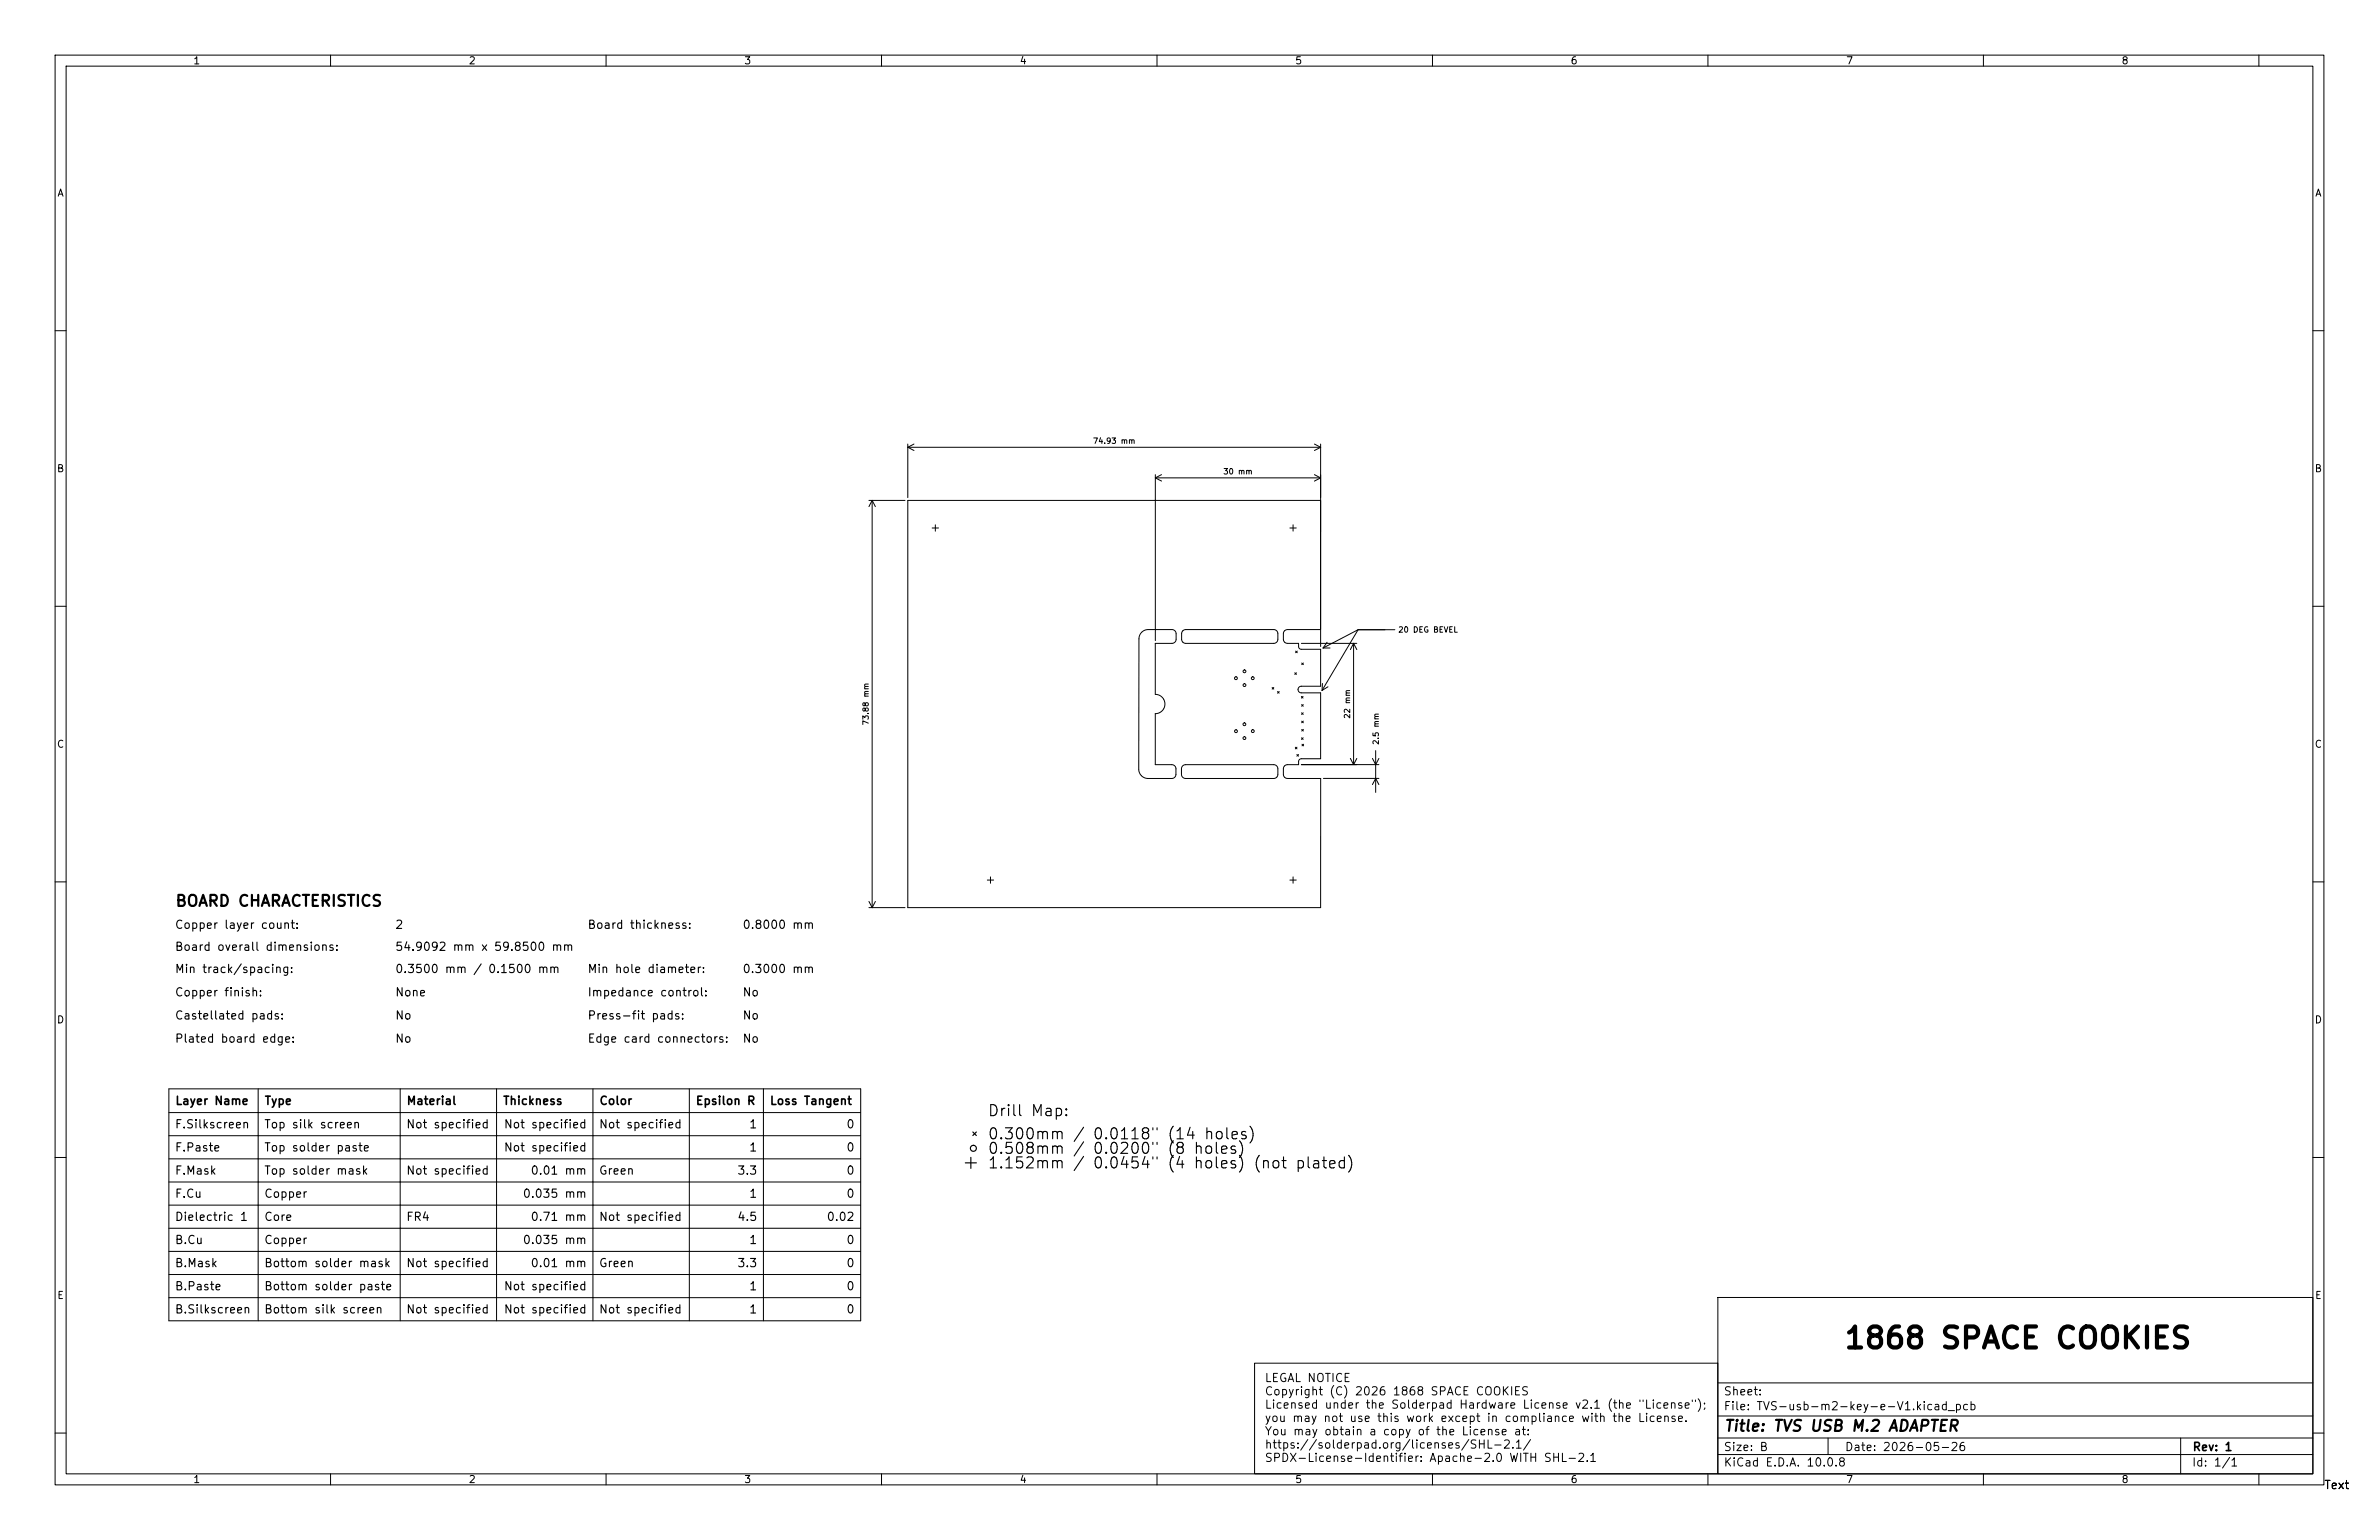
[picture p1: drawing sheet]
<svg xmlns="http://www.w3.org/2000/svg" width="432mm" height="279mm" viewBox="0 0 432 279" stroke-linecap="round" stroke-linejoin="round" font-family="sans-serif">
<defs><g id="words">
<text font-size="3.8" x="334.5" y="245.6">1868 SPACE COOKIES</text>
<g font-size="2">
<text x="31.7" y="165">BOARD CHARACTERISTICS</text>
<text x="312.8" y="260.2">Title: TVS USB M.2 ADAPTER</text>
</g>
<g font-size="1.5">
<text x="31.6" y="168.9">Copper layer count:</text>
<text x="31.6" y="172.9">Board overall dimensions:</text>
<text x="71.6" y="168.9">2</text>
<text x="71.6" y="172.9">54.9092 mm x 59.8500 mm</text>
<text x="106.5" y="168.9">Board thickness:</text>
<text x="134.7" y="168.9">0.8000 mm</text>
<text x="31.6" y="176.9">Min track/spacing:</text>
<text x="71.6" y="176.9">0.3500 mm / 0.1500 mm</text>
<text x="106.5" y="176.9">Min hole diameter:</text>
<text x="134.7" y="176.9">0.3000 mm</text>
<text x="31.6" y="181.1">Copper finish:</text>
<text x="31.6" y="185.3">Castellated pads:</text>
<text x="71.6" y="181.1">None</text>
<text x="71.6" y="185.3">No</text>
<text x="106.5" y="181.1">Impedance control:</text>
<text x="106.5" y="185.3">Press-fit pads:</text>
<text x="134.7" y="181.1">No</text>
<text x="134.7" y="185.3">No</text>
<text x="31.6" y="189.5">Plated board edge:</text>
<text x="71.6" y="189.5">No</text>
<text x="106.5" y="189.5">Edge card connectors:</text>
<text x="134.7" y="189.5">No</text>
<text x="31.7" y="200.8">Layer Name</text>
<text x="47.9" y="200.8">Type</text>
<text x="73.7" y="200.8">Material</text>
<text x="91.2" y="200.8">Thickness</text>
<text x="108.7" y="200.8">Color</text>
<text x="126.2" y="200.8">Epsilon R</text>
<text x="139.6" y="200.8">Loss Tangent</text>
<text x="31.6" y="205.1">F.Silkscreen</text>
<text x="31.6" y="209.3">F.Paste</text>
<text x="47.8" y="205.1">Top silk screen</text>
<text x="47.8" y="209.3">Top solder paste</text>
<text x="73.6" y="205.1">Not specified</text>
<text x="91.3" y="205.1">Not specified</text>
<text x="91.3" y="209.3">Not specified</text>
<text x="108.6" y="205.1">Not specified</text>
<text x="135.9" y="205.1">1</text>
<text x="135.9" y="209.3">1</text>
<text x="153.5" y="205.1">0</text>
<text x="153.5" y="209.3">0</text>
<text x="31.6" y="213.5">F.Mask</text>
<text x="47.8" y="213.5">Top solder mask</text>
<text x="73.6" y="213.5">Not specified</text>
<text x="96.2" y="213.5">0.01 mm</text>
<text x="108.6" y="213.5">Green</text>
<text x="133.7" y="213.5">3.3</text>
<text x="153.5" y="213.5">0</text>
<text x="31.6" y="217.7">F.Cu</text>
<text x="31.6" y="221.9">Dielectric 1</text>
<text x="47.8" y="217.7">Copper</text>
<text x="47.8" y="221.9">Core</text>
<text x="73.6" y="221.9">FR4</text>
<text x="94.8" y="217.7">0.035 mm</text>
<text x="96.2" y="221.9">0.71 mm</text>
<text x="108.6" y="221.9">Not specified</text>
<text x="133.7" y="221.9">4.5</text>
<text x="135.9" y="217.7">1</text>
<text x="149.9" y="221.9">0.02</text>
<text x="153.5" y="217.7">0</text>
<text x="31.6" y="226.1">B.Cu</text>
<text x="47.8" y="226.1">Copper</text>
<text x="94.8" y="226.1">0.035 mm</text>
<text x="135.9" y="226.1">1</text>
<text x="153.5" y="226.1">0</text>
<text x="31.6" y="230.3">B.Mask</text>
<text x="47.8" y="230.3">Bottom solder mask</text>
<text x="73.6" y="230.3">Not specified</text>
<text x="96.2" y="230.3">0.01 mm</text>
<text x="108.6" y="230.3">Green</text>
<text x="133.7" y="230.3">3.3</text>
<text x="153.5" y="230.3">0</text>
<text x="31.6" y="234.5">B.Paste</text>
<text x="31.6" y="238.7">B.Silkscreen</text>
<text x="47.8" y="234.5">Bottom solder paste</text>
<text x="47.8" y="238.7">Bottom silk screen</text>
<text x="73.6" y="238.7">Not specified</text>
<text x="91.3" y="234.5">Not specified</text>
<text x="91.3" y="238.7">Not specified</text>
<text x="108.6" y="238.7">Not specified</text>
<text x="135.9" y="234.5">1</text>
<text x="135.9" y="238.7">1</text>
<text x="153.5" y="234.5">0</text>
<text x="153.5" y="238.7">0</text>
<text x="229.4" y="251.1">LEGAL NOTICE</text>
<text x="229.4" y="253.5">Copyright (C) 2026 1868 SPACE COOKIES</text>
<text x="229.4" y="256">Licensed under the Solderpad Hardware License v2.1 (the &quot;License&quot;);</text>
<text x="312.7" y="256.2">File: TVS-usb-m2-key-e-V1.kicad_pcb</text>
<text x="312.7" y="253.5">Sheet:</text>
<text x="229.4" y="258.4">you may not use this work except in compliance with the License.</text>
<text x="229.4" y="260.8">You may obtain a copy of the License at:</text>
<text x="229.4" y="263.2">https://solderpad.org/licenses/SHL-2.1/</text>
<text x="312.7" y="263.6">Size: B</text>
<text x="334.7" y="263.6">Date: 2026-05-26</text>
<text x="397.8" y="263.6">Rev: 1</text>
<text x="229.4" y="265.6">SPDX-License-Identifier: Apache-2.0 WITH SHL-2.1</text>
<text x="312.7" y="266.4">KiCad E.D.A. 10.0.8</text>
<text x="397.7" y="266.4">Id: 1/1</text>
<text x="421.7" y="270.5">Text</text>
</g>
<g font-size="1.3">
<text x="35" y="12">1</text>
<text x="85" y="12">2</text>
<text x="135" y="12">3</text>
<text x="185" y="12">4</text>
<text x="235" y="12">5</text>
<text x="285" y="12">6</text>
<text x="335" y="12">7</text>
<text x="385" y="12">8</text>
<text x="10.3" y="36">A</text>
<text x="420.1" y="36">A</text>
<text x="10.2" y="86">B</text>
<text x="420" y="86">B</text>
<text x="10.2" y="136">C</text>
<text x="420" y="136">C</text>
<text x="10.2" y="186">D</text>
<text x="420" y="186">D</text>
<text x="10.3" y="236">E</text>
<text x="420.1" y="236">E</text>
<text x="35" y="269.4">1</text>
<text x="85" y="269.4">2</text>
<text x="135" y="269.4">3</text>
<text x="185" y="269.4">4</text>
<text x="235" y="269.4">5</text>
<text x="285" y="269.4">6</text>
<text x="335" y="269.4">7</text>
<text x="385" y="269.4">8</text>
</g>
<g font-size="1">
<text x="198.3" y="80.8">74.93 mm</text>
<text x="221.9" y="86.3">30 mm</text>
<text x="253.7" y="115">20 DEG BEVEL</text>
<text x="157.9" y="131.7" transform="rotate(-90 157.9 131.7)">73.88 mm</text>
<text x="245.3" y="130.5" transform="rotate(-90 245.3 130.5)">22 mm</text>
<text x="250.5" y="135.2" transform="rotate(-90 250.5 135.2)">2.5 mm</text>
</g>
</g></defs>
<g fill="none" stroke="#000" stroke-width=".18">
<path d="M10 10h411.8v259.4h-411.8zM12 12h407.8v255.4h-407.8zM60 10v2M110 10v2M160 10v2M210 10v2M260 10v2M310 10v2M360 10v2M410 10v2M10 60h2M419.8 60h2"/>
<path d="M157.7 90.8h6.6M158.3 90.8v73.9M158.3 90.8l.6 1.1M158.3 90.8l-.6 1.1M164.8 80.6v9.7M164.8 81.2h74.9M164.8 81.2l1.1 .5M165.9 80.6l-1.1 .6M169.2 95.8h1.1M169.8 95.2v1.2M209.7 86.1v30.1M209.7 86.7h30"/>
<path d="M209.7 86.7l1.1 .6M210.8 86.1l-1.1 .6M234.1 95.8h1.2M234.7 95.2v1.2M238.6 86.1l1.1 .6M238.6 80.6l1.1 .6M239.7 86.7l-1.1 .6M239.7 80.6v36.7M239.7 81.2l-1.1 .5M10 110h2M207.2 114.7l.5-.3 .6-.2h4.4l.5 .2 .3 .4v1.3l-.4 .5-3.4 .1v9.3l.7 .1 .5 .4 .4 .6 .1 .6-.1 .7-.4 .6-.5 .3-.7 .2v9.2h3l.5 .2 .2 .5v1.2l-.2 .4-.4 .2h-4.8l-.8-.5-.5-.8v-24l.2-.7zM214.7 114.4l.5-.2h16.1l.3 .2 .3 .3v1.3l-.2 .5-.5 .2h-16l-.5-.2-.2-.4v-1.2z"/>
<path d="M235.2 118.1l.3 .3M235.5 118.1l-.3 .3M236.2 116.7h10.1M240.9 116.5l-.8 1.1M241.4 117.6h-1.3M245.7 116.7v22M245.7 116.7l.6 1.2M245.7 116.7l-.6 1.2M246.5 114.3l-6.5 11M246.5 114.3h6.7M246.5 114.3l-6.4 3.3M419.8 110h2"/>
<path d="M214.7 139l.5-.3h16.1l.3 .2 .3 .3v1.4l-.2 .4-.5 .2h-16.1l-.4-.2-.2-.4-.1-1.2zM230.9 124.7l.3 .3M231.2 124.7l-.3 .3M231.9 125.5l.3 .3M232.2 125.5l-.3 .3M235 122.1l.3 .3M235.1 135.6l.3 .3M235.3 122.1l-.3 .3M235.4 136.9l.3 .3M235.4 135.6l-.3 .3M235.7 136.9l-.3 .3M236.2 138.7h14.1"/>
<path d="M236.2 126.4l.3 .3M236.2 133.9l.3 .3M236.2 129.3l.3 .3M236.2 127.8l.3 .3M236.3 130.8l.3 .3M236.3 120.3l.3 .3M236.3 132.3l.3 .3M236.3 135l.3 .3M236.5 126.4l-.3 .3M236.5 133.9l-.3 .3M236.5 129.3l-.3 .3M236.5 127.8l-.3 .3"/>
<path d="M236.6 130.8l-.3 .3M236.6 120.3l-.3 .3M236.6 132.3l-.3 .3M236.6 135l-.3 .3M240 124v1.3M241 124.6l-1 .7M245.1 137.6l.6 1.1M246.3 137.6l-.6 1.1M249.1 137.6l.6 1.1 .6-1.1M249.7 136.2v7.6M10 160h2M179.2 159.7h1.2"/>
<path d="M179.8 159.1v1.1M234.1 159.7h1.2M234.7 159.1v1.1M240.2 141.2h10.1M249.1 142.4l.6-1.2 .6 1.2M419.8 160h2M157.7 164.7h6.6M157.7 163.5l.6 1.2M158.9 163.5l-.6 1.2M239.7 164.7v-23.5h-6.2l-.3-.2-.2-.3-.1-1.2 .2-.5 .4-.2 2.2-.1v-.7l.4-.3h3.6v-12h-3.6l-.4-.2-.1-.4 .1-.4 .4-.2h3.6v-6.7h-3.6l-.4-.3v-.8h-2.2l-.4-.3-.2-.4 .1-1.3 .2-.3 .3-.2h6.2v-23.4h-74.9v73.9h74.9M30.6 197.5h125.6v42.1h-125.6zM46.9 197.5v42.1"/>
<path d="M72.6 197.5v42.1M90.1 197.5v42.1M107.6 197.5v42.1M125.1 197.5v42.1M138.6 197.5v42.1M10 210h2M30.6 201.9h125.6M30.6 206.1h125.6M30.6 210.2h125.6M30.6 214.4h125.6M30.6 218.6h125.6M419.8 210h2"/>
<path d="M30.6 222.8h125.6M30.6 227h125.6M30.6 231.2h125.6M30.6 235.4h125.6M311.8 235.4h108v32h-108zM10 260h2M227.7 247.3h84.1v20.1h-84.1zM311.8 256.9h108M311.8 250.9h108M419.8 260h2M60 267.4v2M110 267.4v2"/>
<path d="M160 267.4v2M210 267.4v2M260 267.4v2M310 267.4v2M311.8 263.9h108M311.8 260.9h108M331.8 260.9v3M360 267.4v2M395.8 260.9v6.5M410 267.4v2"/>
<circle cx="224.3" cy="123" r=".25"/>
<circle cx="224.3" cy="132.7" r=".25"/>
<circle cx="225.9" cy="133.9" r=".25"/>
<circle cx="225.9" cy="131.4" r=".25"/>
<circle cx="225.9" cy="124.3" r=".25"/>
<circle cx="225.9" cy="121.8" r=".25"/>
<circle cx="227.4" cy="123" r=".25"/>
<circle cx="227.4" cy="132.7" r=".25"/>
</g>
<g fill="none" stroke="#000" stroke-width=".21">
<path d="M175.2 211h2M176.2 210v2M176.6 205.4l.6 .6M177.2 205.4l-.6 .6"/>
<circle cx="176.7" cy="208.3" r=".54"/>
</g>
<g fill="none" stroke="#000" stroke-width=".2">
<path d="M179.7 210.5l.6-.6v2M179.7 211.9h1.2M179.8 200.4a.89 .89 0 0 1 1 .4 1.02 1.02 0 0 1 .1 1.1 1.02 1.02 0 0 1-1.1 .5zM179.9 204.8a.58 .58 0 0 1 .7-.1 .58 .58 0 0 1 .3 .7v.5a.6 .6 0 0 1-.6 .7 .6 .6 0 0 1-.6-.7zM179.9 207.4a.58 .58 0 0 1 .7 0 .58 .58 0 0 1 .3 .6l-.1 .9a.49 .49 0 0 1-.5 .4 .49 .49 0 0 1-.5-.4l-.1-.9zM181.7 206.4l-.1 .1 .1 .1M181.7 209.1l-.1 .1 .1 .1M181.7 211.7l-.1 .1 .1 .1M181.7 206.4v.2M181.7 209.1v.2M181.7 211.7v.2M181.7 206.4l.1 .1-.1 .1"/>
<path d="M181.7 209.1l.1 .1-.1 .1M181.7 211.7l.1 .1-.1 .1M181.8 201.1v1.3M182.4 201.1l-.4 .1-.2 .3M182.5 204.6h1.2l-.6 .8 .5 .2 .1 .2-.1 .6-.3 .2h-.5l-.3-.2M182.6 210.5l.6-.6v2M182.6 211.9h1.1M183.1 200.4l-.1 .1 .1 .1M183.1 200.4v.2M183.1 201.1v1.3M183.1 200.4l.1 .1-.1 .1M183.6 207.3h-.9l-.1 .9 .3-.2 .6 .1 .2 .3-.1 .7-.3 .2h-.4l-.3-.2"/>
<path d="M184 200.4v1.7l.3 .3M184.8 204.7a.59 .59 0 0 1 .6 .1 .59 .59 0 0 1 .2 .6v.5a.56 .56 0 0 1-.3 .6 .56 .56 0 0 1-.7-.2 1.68 1.68 0 0 1 .1-1.5zM184.8 207.3a.61 .61 0 0 1 .6 .1 .61 .61 0 0 1 .2 .6 .92 .92 0 0 1-.4 1.3h-.2a1.13 1.13 0 0 1-.4-1.7zM185.1 200.4v1.7l.2 .3M185.5 209.9h-.9l-.1 .9 .3-.1h.6l.2 .3-.1 .7-.2 .2h-.5l-.3-.2M186.4 210.1l.3-.2 .6 .1a.54 .54 0 0 1 .1 .7l-1.1 1.2h1.2M186.6 204.8a.51 .51 0 0 1 .6-.2 .51 .51 0 0 1 .3 .6v.2a1.06 1.06 0 0 1-.4 1.2h-.2a1.22 1.22 0 0 1-.3-1.8zM186.8 208.1a.43 .43 0 0 1-.4-.4 .43 .43 0 0 1 .4-.4h.4a.43 .43 0 0 1 .3 .4 .43 .43 0 0 1-.3 .4M186.8 208.1l-.4 .4v.4l.4 .4 .5-.1 .2-.3-.1-.6-.2-.2M186.8 208.1h.4M187.6 202.4v-2l.7 1.4 .7-1.4v2M188.4 205.5l.6-.2 .3 .3"/>
<path d="M188.4 208.1a.5 .5 0 0 1 .9 .1M188.4 210.7l.6-.1 .3 .2M188.4 205.3v1.3M188.4 207.9v1.4M188.4 210.6v1.3M189.3 208.2l.2-.3 .5 .1 .1 1.3M189.3 205.6l.2-.3 .5 .1 .1 1.2M189.3 210.8l.2-.2 .5 .1 .1 1.2M189.3 205.6v1M189.3 208.2v1.1M189.3 210.8v1.1M189.9 201.2l.2-.1 .6 .1 .1 1.2"/>
<path d="M190.8 201.6l-.7 .1a.39 .39 0 0 0-.3 .3 .39 .39 0 0 0 .3 .4l.7-.1M191.1 208.1l.5-.2 .3 .3M191.1 205.5a.5 .5 0 0 1 .8 .1M191.1 210.7a.5 .5 0 0 1 .8 .1M191.1 205.3v1.3M191.1 207.9v1.4M191.1 210.6v1.3M191.7 201.2l.6-.1 .4 .4v.5l-.2 .3-.2 .1-.6-.1M191.7 201.1v2M191.9 208.2l.3-.3 .5 .1 .1 1.3M191.9 205.6l.3-.3 .5 .1 .1 1.2M191.9 210.8l.3-.2 .5 .1 .1 1.2"/>
<path d="M191.9 205.6v1M191.9 208.2v1.1M191.9 210.8v1.1M193.5 202.2l.1 .1-.1 .1M193.5 201.2l-.1 .1 .1 .1M193.5 202.2l-.1 .1 .1 .1M193.5 201.2v.2M193.5 202.2v.2M193.5 201.2l.1 .1-.1 .1M196.7 204.5l-1.7 2.6M196.7 207.2l-1.7 2.5M196.7 209.8l-1.7 2.6"/>
<path d="M199.1 204.7a.6 .6 0 0 1 .6 .1 .6 .6 0 0 1 .2 .6l-.1 .8a.51 .51 0 0 1-.6 .4 .51 .51 0 0 1-.4-.6v-.6zM199.1 207.3a.6 .6 0 0 1 .6 .1 .6 .6 0 0 1 .2 .6l-.1 .9a.49 .49 0 0 1-.5 .3 .49 .49 0 0 1-.4-.3l-.1-.9zM199.1 210a.49 .49 0 0 1 .7 .3 1.13 1.13 0 0 1-.4 1.6 1.03 1.03 0 0 1-.5-1.6zM200.8 206.4l-.1 .1 .1 .1M200.8 209.1l-.1 .1 .1 .1M200.8 211.7l-.1 .1 .1 .1M200.8 206.4v.2M200.8 209.1v.2M200.8 211.7v.2M200.8 206.4l.1 .1-.1 .1M200.8 209.1l.1 .1-.1 .1M200.8 211.7l.1 .1-.1 .1"/>
<path d="M201.9 204.7a.47 .47 0 0 1 .8 .3 1.03 1.03 0 0 1-.6 1.6 1.33 1.33 0 0 1-.2-1.9zM201.9 207.3a.49 .49 0 0 1 .8 .3 1.18 1.18 0 0 1-.4 1.7h-.2a1.22 1.22 0 0 1-.3-1.9zM201.9 210l.4-.1a1.25 1.25 0 0 1 0 2h-.2a1.33 1.33 0 0 1-.2-1.9zM203.5 205.2l.6-.6v2M203.5 207.4l.3-.1h.5l.3 .1 .1 .4-.1 .3-1.2 1.2h1.3M203.5 206.6h1.2M204 209.8l-.5 1.4h1.3M204.5 210.6v1.3M205.4 205.2l.6-.6v2M205.4 206.6h1.2M205.6 207.4a.58 .58 0 0 1 .7 0 .58 .58 0 0 1 .3 .6l-.1 .9a.49 .49 0 0 1-.5 .4 .49 .49 0 0 1-.5-.4l-.1-.9zM206.5 209.9h-1l-.1 .9 .3-.1h.7l.2 .3-.1 .7-.3 .2h-.5l-.3-.2"/>
<path d="M207.5 207.4a.48 .48 0 0 1 .5-.1 .48 .48 0 0 1 .4 .3 1.13 1.13 0 0 1-.4 1.7h-.2a1.36 1.36 0 0 1-.3-1.9zM207.7 205.5a.43 .43 0 0 1-.4-.5 .43 .43 0 0 1 .4-.4h.4a.43 .43 0 0 1 .4 .4 .43 .43 0 0 1-.4 .5M207.7 205.5l-.4 .4 .1 .5 .3 .2 .6-.1 .2-.3v-.3l-.4-.4M207.7 205.5h.4M207.8 209.8l-.5 1.4h1.3M208.3 210.6v1.3M209.3 204.6v.4M209.3 207.3v.3M209.3 209.9v.4M210 204.6v.4M210 207.3v.3M210 209.9v.4"/>
<path d="M213 204.3l-.1 .1a2.32 2.32 0 0 0 .1 3M213 207a2.29 2.29 0 0 0 0 3M213 209.6a2.29 2.29 0 0 0 0 3.1M213.6 205.2l.6-.6v2M213.6 206.6h1.2M214 208.1a.43 .43 0 0 1-.4-.4 .43 .43 0 0 1 .4-.4h.4a.43 .43 0 0 1 .4 .4 .43 .43 0 0 1-.4 .4M214 208.1l-.4 .4v.4l.4 .4 .6-.1 .2-.3v-.4l-.4-.4M214 208.1h.4M214.1 209.8l-.5 1.4h1.3M214.6 210.6v1.3M216 204.5l-.5 1.4h1.3M216.5 205.3v1.3"/>
<path d="M217.2 208.1l.2-.2 .5 .1 .1 1.3M217.2 210.7a.5 .5 0 0 1 .8 .1v1.1M217.2 207.3v2M217.2 209.9v2M219.1 208l.2-.1 .4 .1 .2 .3v.6a.54 .54 0 0 1-.5 .4 .54 .54 0 0 1-.5-.4v-.6zM219.1 210.7a.54 .54 0 0 1 .8 .2v.6a.54 .54 0 0 1-.5 .4 .54 .54 0 0 1-.5-.4v-.6zM219.1 205.5a.5 .5 0 0 1 .8 .1v1M219.1 204.6v2M220.8 207.3v1.7l.3 .3M220.8 209.9v1.7l.3 .3M221 205.4a.54 .54 0 0 1 .8 .3v.5a.54 .54 0 0 1-.5 .4 .54 .54 0 0 1-.5-.4v-.5zM221.7 208.6l1-.2-.1-.4-.6-.1-.3 .3 .1 1 .2 .1 .6-.1"/>
<path d="M221.7 211.2l1-.2-.1-.3-.6-.1-.3 .2 .1 1 .2 .1 .6-.1M222.7 204.6v1.7l.3 .3M223.6 205.9l1-.1-.1-.4-.6-.1-.3 .3 .1 .9 .2 .1 .6-.1M224.2 208l-.5-.1-.3 .3 .1 .3 .7 .2 .1 .2-.1 .3-.2 .1-.6-.1M224.2 210.7l-.5-.1-.3 .2 .1 .3 .7 .2 .1 .2-.1 .3-.2 .1-.6-.1M225 209.6a2.29 2.29 0 0 1 0 3.1M225 207a2.29 2.29 0 0 1 0 3M226.1 205.4l-.5-.1-.3 .3 .1 .3 .7 .1 .1 .2-.1 .3-.2 .1-.6-.1M226.9 204.3a2.29 2.29 0 0 1 0 3.1M228.6 209.6a2.29 2.29 0 0 0 0 3.1M229.3 210.7a.5 .5 0 0 1 .9 .1v1.1M229.3 210.6v1.3"/>
<path d="M231.2 210.7a.54 .54 0 0 1 .5-.1 .54 .54 0 0 1 .4 .3v.6a.54 .54 0 0 1-.5 .4 .54 .54 0 0 1-.5-.4zM232.7 210.6h.7M233 209.9v1.7l.1 .2 .3 .1M235.6 210.7l.6-.1 .4 .3v.6l-.2 .3-.2 .1-.6-.1M235.6 210.6v2M237.4 209.9v1.7l.3 .3M238.5 210.7l.2-.1 .6 .1v1.2M239.3 211l-.6 .1-.3 .3 .1 .4 .2 .1 .6-.1M240 210.6h.8M240.3 209.9v1.7l.1 .2 .4 .1M241.3 211.2l1-.2-.1-.3-.6-.1-.3 .2 .1 1 .2 .1 .6-.1M244 210.7l-.6-.1-.3 .3v.6l.2 .3 .1 .1 .6-.1"/>
<path d="M244 209.9v2M244.8 209.6a2.29 2.29 0 0 1 0 3.1"/>
</g>
<use href="#words"/>
</svg>
